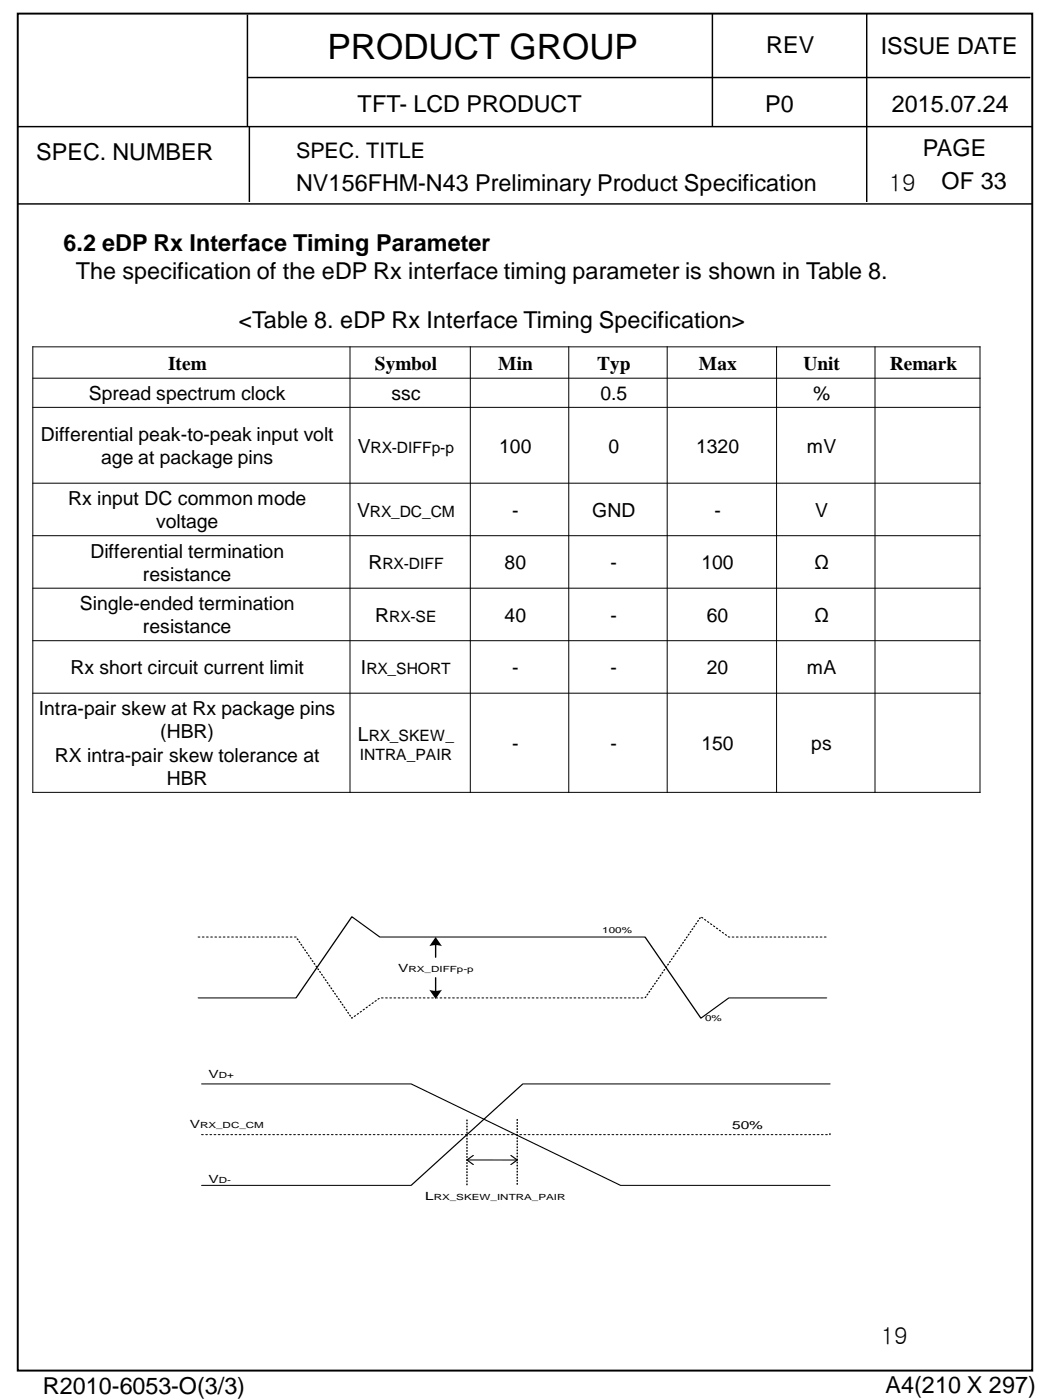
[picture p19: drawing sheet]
<svg xmlns="http://www.w3.org/2000/svg" width="190mm" height="254mm" viewBox="0 0 190 254" stroke-linecap="round" stroke-linejoin="round" font-family="sans-serif">
<defs><g id="words">
<text font-size="6.3" x="59.4" y="10.7">PRODUCT GROUP</text>
<g font-size="4.2">
<text x="139" y="9.6">REV</text>
<text x="159.8" y="9.8">ISSUE DATE</text>
<text x="64.9" y="20.4">TFT- LCD PRODUCT</text>
<text x="138.8" y="20.4">P0</text>
<text x="161.8" y="20.4">2015.07.24</text>
<text x="6.6" y="28.9">SPEC. NUMBER</text>
<text x="167.5" y="28.4">PAGE</text>
<text x="53.7" y="34.7">NV156FHM-N43 Preliminary Product Specification</text>
<text x="161.2" y="34.6">19</text>
<text x="170.8" y="34.3">OF 33</text>
<text x="11.5" y="45.6">6.2 eDP Rx Interface Timing Parameter</text>
<text x="13.7" y="50.6">The specification of the eDP Rx interface timing parameter is shown in Table 8.</text>
<text x="43.3" y="59.5">&lt;Table 8. eDP Rx Interface Timing Specification&gt;</text>
<text x="159.8" y="243.8">19</text>
<text x="7.8" y="253">R2010-6053-O(3/3)</text>
<text x="160.7" y="252.8">A4(210 X 297)</text>
</g>
<text font-size="3.9" x="53.7" y="28.7">SPEC. TITLE</text>
<g font-size="3.5">
<text x="30.5" y="67.1">Item</text>
<text x="68" y="67.1">Symbol</text>
<text x="90.4" y="67.1">Min</text>
<text x="108.4" y="67.1">Typ</text>
<text x="126.8" y="67.1">Max</text>
<text x="145.8" y="67.1">Unit</text>
<text x="161.4" y="67.1">Remark</text>
<text x="16.1" y="72.6">Spread spectrum clock</text>
<text x="71" y="72.6">ssc</text>
<text x="109" y="72.6">0.5</text>
<text x="147.5" y="72.6">%</text>
<text x="7.4" y="80">Differential peak-to-peak input volt</text>
<text x="64.9" y="82.1">V</text>
<text x="90.6" y="82.1">100</text>
<text x="110.4" y="82.1">0</text>
<text x="126.3" y="82.1">1320</text>
<text x="146.4" y="82.1">mV</text>
<text x="18.4" y="84.2">age at package pins</text>
<text x="12.4" y="91.6">Rx input DC common mode</text>
<text x="28.4" y="95.9">voltage</text>
<text x="64.8" y="93.7">V</text>
<text x="92.9" y="93.7">-</text>
<text x="107.5" y="93.7">GND</text>
<text x="129.6" y="93.7">-</text>
<text x="147.9" y="93.7">V</text>
<text x="16.4" y="101.1">Differential termination</text>
<text x="25.9" y="105.4">resistance</text>
<text x="66.8" y="103.3">R</text>
<text x="91.6" y="103.3">80</text>
<text x="110.8" y="103.3">-</text>
<text x="127.3" y="103.3">100</text>
<text x="147.8" y="103.3">Ω</text>
<text x="14.5" y="110.7">Single-ended termination</text>
<text x="68.1" y="112.8">R</text>
<text x="91.6" y="112.8">40</text>
<text x="110.8" y="112.8">-</text>
<text x="128.3" y="112.8">60</text>
<text x="147.8" y="112.8">Ω</text>
<text x="25.9" y="114.9">resistance</text>
<text x="12.8" y="122.3">Rx short circuit current limit</text>
<text x="65.5" y="122.3">I</text>
<text x="92.9" y="122.3">-</text>
<text x="110.8" y="122.3">-</text>
<text x="128.2" y="122.3">20</text>
<text x="146.4" y="122.3">mA</text>
<text x="7.1" y="129.7">Intra-pair skew at Rx package pins</text>
<text x="29.1" y="134">(HBR)</text>
<text x="64.9" y="134.4">L</text>
<text x="92.9" y="136.1">-</text>
<text x="110.8" y="136.1">-</text>
<text x="127.3" y="136.1">150</text>
<text x="147.2" y="136.1">ps</text>
<text x="10" y="138.2">RX intra-pair skew tolerance at</text>
<text x="30.2" y="142.4">HBR</text>
</g>
<g font-size="2.8">
<text x="67.2" y="82.1">RX-DIFFp-p</text>
<text x="67.1" y="93.7">RX_DC_CM</text>
<text x="69.4" y="103.3">RX-DIFF</text>
<text x="70.6" y="112.8">RX-SE</text>
<text x="66.5" y="122.3">RX_SHORT</text>
<text x="65.3" y="137.9">INTRA_PAIR</text>
<text x="66.9" y="134.4">RX_SKEW_</text>
</g>
<g font-size="2">
<text x="72.2" y="176.3">V</text>
<text x="37.8" y="195.6">V</text>
<text x="34.4" y="204.6">V</text>
<text x="132.8" y="204.8">50%</text>
<text x="37.8" y="214.5">V</text>
<text x="77.1" y="217.8">L</text>
</g>
<g font-size="1.5">
<text x="109.3" y="169.3">100%</text>
<text x="74.1" y="176.3">RX_DIFFp-p</text>
<text x="127.9" y="185.2">0%</text>
<text x="39.7" y="195.6">D+</text>
<text x="36.3" y="204.6">RX_DC_CM</text>
<text x="39.7" y="214.5">D-</text>
<text x="78.7" y="217.8">RX_SKEW_INTRA_PAIR</text>
</g>
</g></defs>
<!-- layer: fo -->
<path d="M3.2 2.5h184.1v246.2h-184.1z" fill="none" stroke="#000" stroke-width=".35"/>
<path d="M44.9 2.6v20.4M44.9 14.1h142M129.2 2.5v20.4M157.3 2.5v20.4M3.2 23h184.1M3.2 37h184.1M45.2 23v13.6M157.3 23v13.6" fill="none" stroke="#000" stroke-width=".26"/>
<g fill="none" stroke="#000" stroke-width=".18">
<path d="M5.9 68.6h172M5.9 73.9h172M5.9 62.9h172M6 62.8v81M63.5 62.8v81M85.3 62.8v81M103.2 62.8v81M121 62.8v81M140.9 62.8v81M158.7 62.8v81M177.8 62.8v81M5.9 87.7h172"/>
<path d="M5.9 97.2h172M5.9 106.7h172M5.9 116.2h172M5.9 125.8h172M5.9 143.8h172"/>
</g>
<path d="M79 171.3v2.4M79 177.4v2.6M36 181.1h17.7l10.1-14.8 5.1 3.7h48.1l10.2 14.7 5-3.6h17.8M36.6 196.7h38l38 18.4h38M150.6 196.7h-55.7l-20.3 18.4h-38M84.7 210.5h9.1M85.9 209.6l-1.2 .9 1.2 .8M92.7 209.6l1.1 .9-1.1 .8" fill="none" stroke="#000" stroke-width=".22"/>
<g fill="#000">
<path d="M79 170l1.2 1.7-.9-.2-1.4 .2z" fill-rule="evenodd"/>
<path d="M77.9 179.6l.9 .2 1.4-.2-1.2 1.6z" fill-rule="evenodd"/>
</g>
<path d="M36 170h17.7l10.1 14.7 5.1-3.6h48.1l10.2-14.8 5 3.7h17.8M36.6 205.9h114v-.4M84.7 203.2v11.9M93.8 203.1v12" fill="none" stroke="#000" stroke-width=".22" stroke-dasharray=".2 .4"/>
<use href="#words"/>
</svg>
